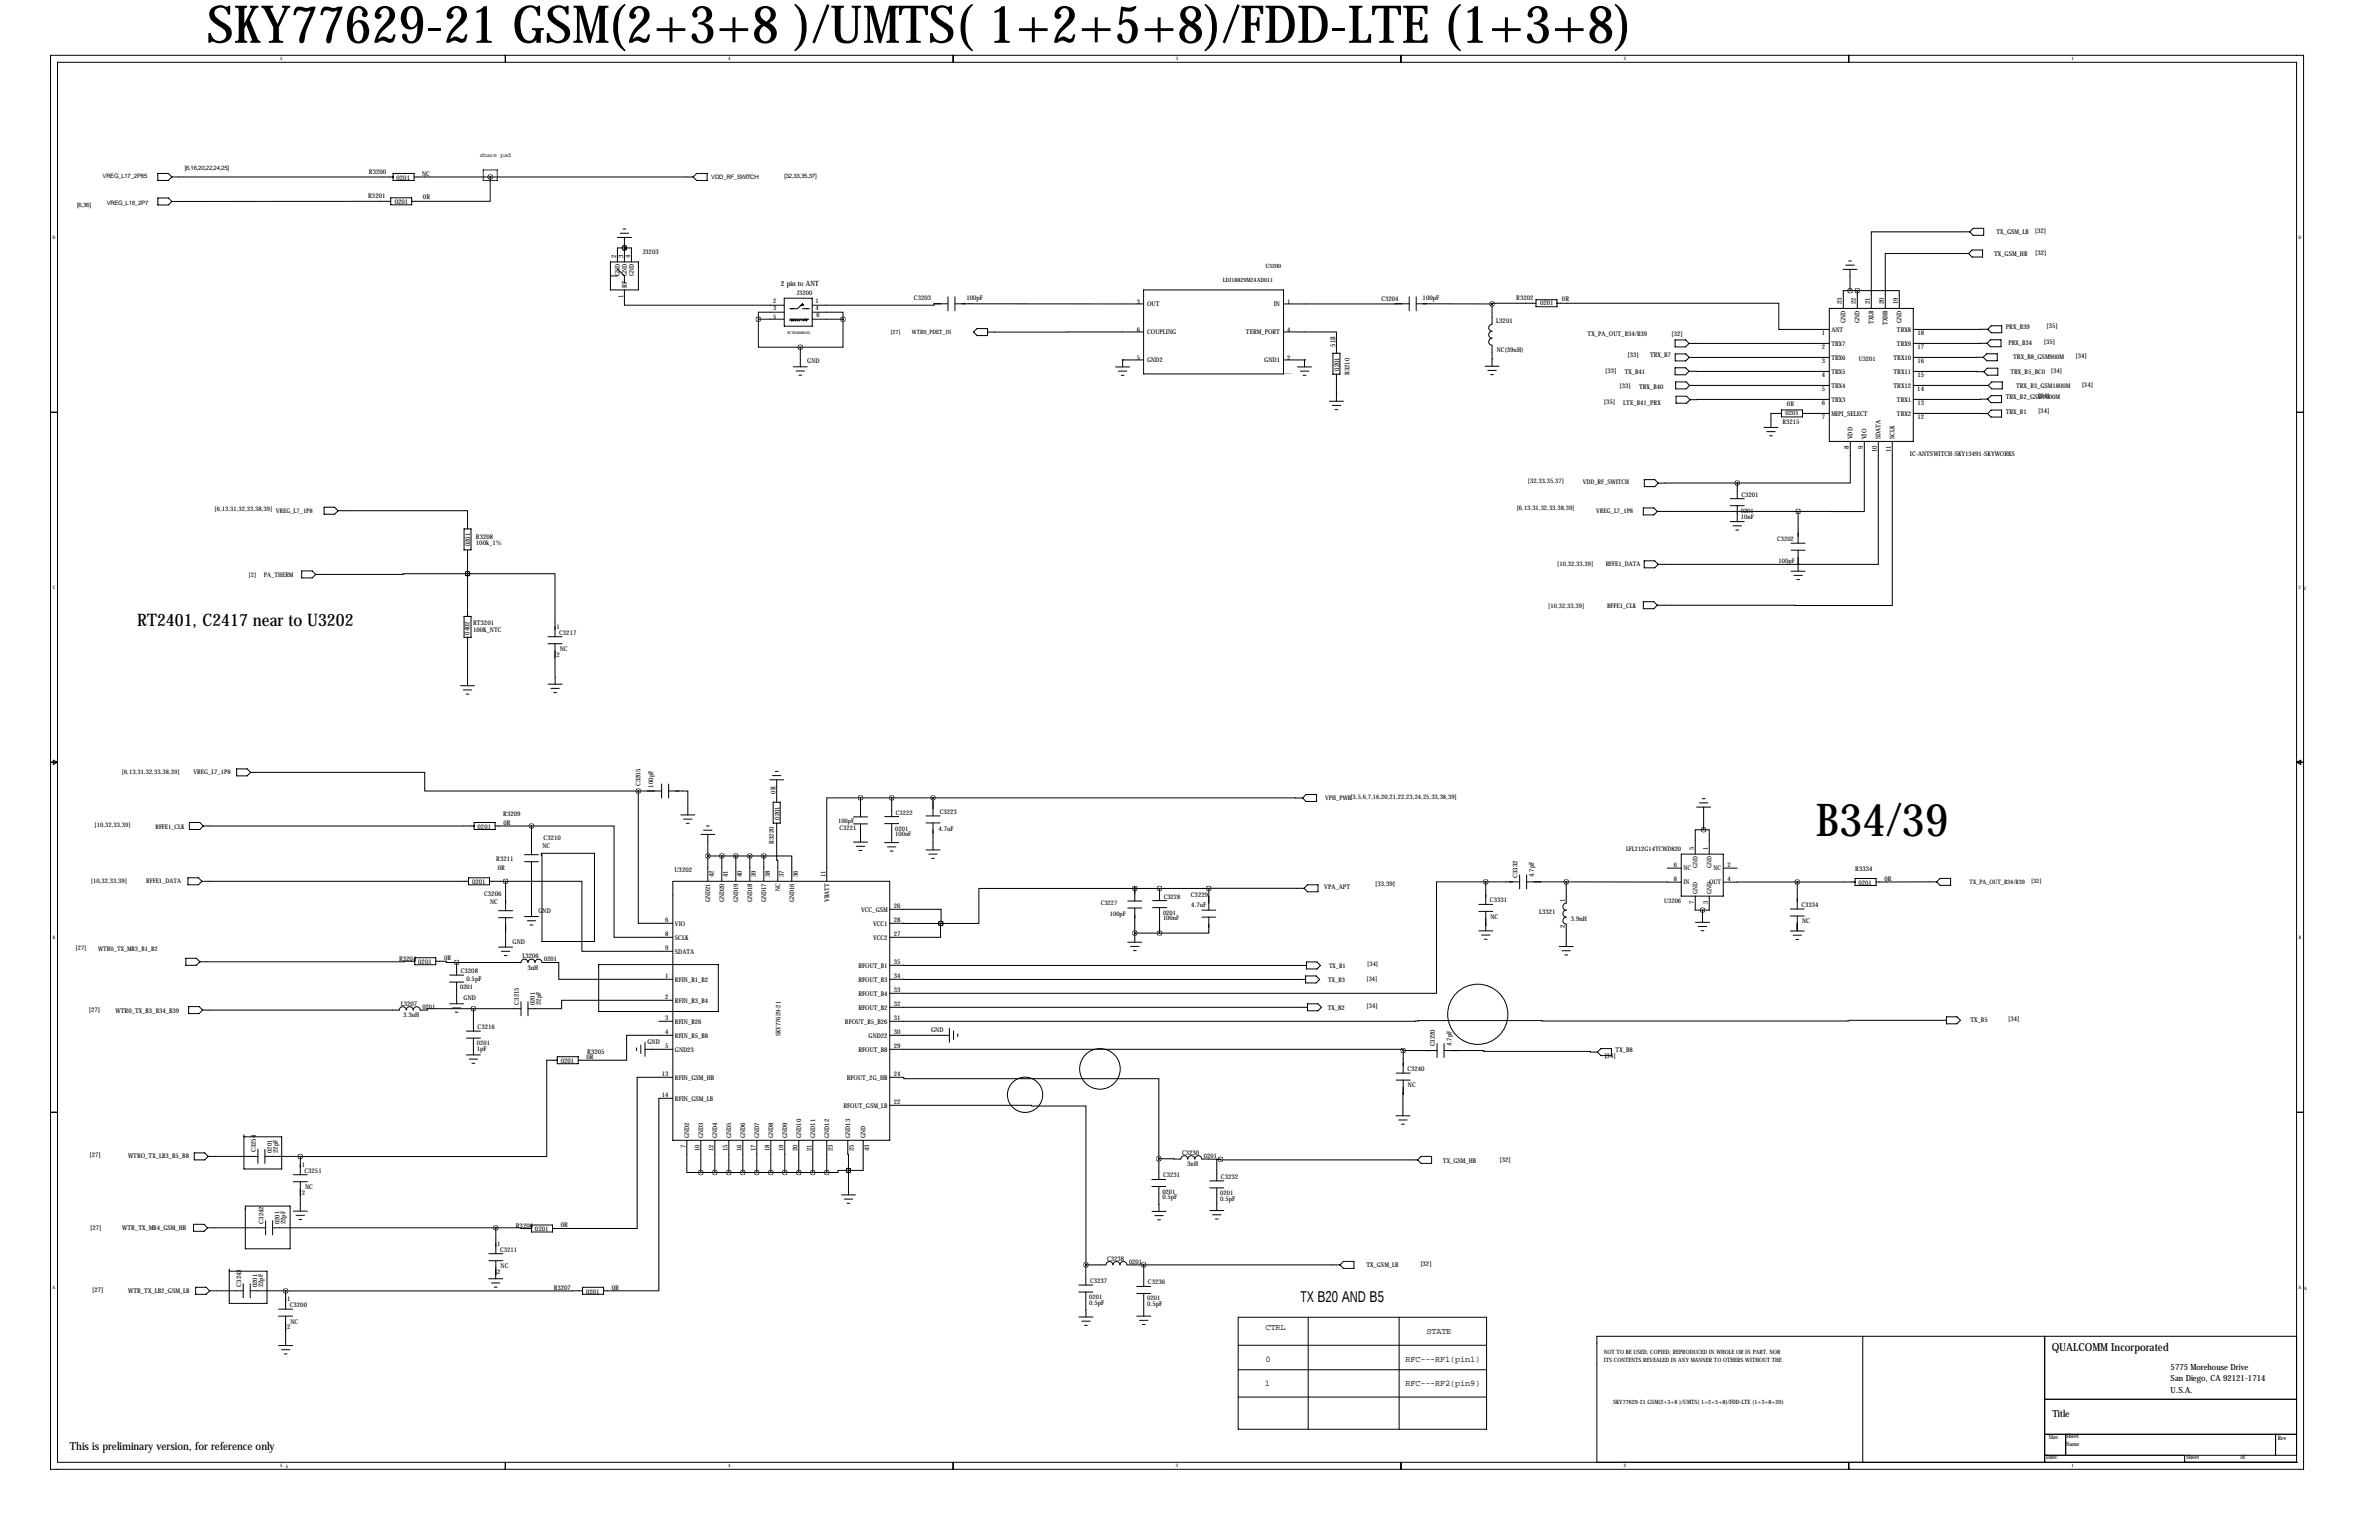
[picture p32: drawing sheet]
<svg xmlns="http://www.w3.org/2000/svg" width="864mm" height="559mm" viewBox="0 0 864 559" stroke-linecap="round" stroke-linejoin="round" font-family="sans-serif">
<defs><g id="words">
<text font-size="19" x="75.1" y="15.5">SKY77629-21 GSM(2+3+8 )/UMTS( 1+2+5+8)/FDD-LTE (1+3+8)</text>
<text font-size="16.5" x="659.2" y="303.4">B34/39</text>
<text font-size="6.3" x="49.8" y="227.2">RT2401, C2417 near to U3202</text>
<text font-size="5.7" x="472.1" y="472.6">TX B20 AND B5</text>
<g font-size="4">
<text x="744.8" y="490.3">QUALCOMM Incorporated</text>
<text x="25.4" y="526.1">This is preliminary version, for reference only</text>
</g>
<text font-size="3.6" x="745" y="514.3">Title</text>
<g font-size="3.2">
<text x="459.4" y="482.8">CTRL</text>
<text x="517.8" y="484">STATE</text>
<text x="459.4" y="494.2">0</text>
<text x="510.2" y="494.2">RFC---RF1(pin1)</text>
<text x="459.1" y="503.1">1</text>
<text x="510.2" y="503.1">RFC---RF2(pin9)</text>
</g>
<g font-size="3.1">
<text x="788" y="497.2">5775 Morehouse Drive</text>
<text x="788" y="501.3">San Diego, CA 92121-1714</text>
<text x="788" y="505.3">U.S.A.</text>
</g>
<text font-size="2.6" x="283.5" y="103.6">2 pin to ANT</text>
<g font-size="2.4">
<text x="133.9" y="63.2">R3200</text>
<text x="144" y="65.2">0201</text>
<text x="153.2" y="63.8">NC</text>
<text x="133.7" y="71.9">R3201</text>
<text x="143.3" y="74.1">0201</text>
<text x="153.5" y="72.2">0R</text>
<text x="724.8" y="85">TX_GSM_LB</text>
<text x="738.7" y="84.4">[32]</text>
<text x="223.6" y="93.5" transform="rotate(-90 223.6 93.5)">2</text>
<text x="226.2" y="93.5" transform="rotate(-90 226.2 93.5)">3</text>
<text x="228.7" y="93.5" transform="rotate(-90 228.7 93.5)">4</text>
<text x="233.3" y="92.3">J3203</text>
<text x="723.9" y="92.9">TX_GSM_HB</text>
<text x="738.8" y="92.4">[32]</text>
<text x="225" y="100.3" transform="rotate(-90 225 100.3)">GND</text>
<text x="227.5" y="100.3" transform="rotate(-90 227.5 100.3)">GND</text>
<text x="230" y="100.3" transform="rotate(-90 230 100.3)">GND</text>
<text x="226.2" y="108" transform="rotate(-90 226.2 108)">1</text>
<text x="227.5" y="104.4" transform="rotate(-90 227.5 104.4)">RF</text>
<text x="331.8" y="108.9">C3203</text>
<text x="350.8" y="108.8">100pF</text>
<text x="412.6" y="110.3">3</text>
<text x="416.4" y="111.1">OUT</text>
<text x="462.4" y="111.1">IN</text>
<text x="467.2" y="110.3">1</text>
<text x="501.4" y="109.2">C3204</text>
<text x="516.4" y="109">100pF</text>
<text x="550.4" y="108.7">R3202</text>
<text x="559" y="110.7">0201</text>
<text x="567" y="109.2">0R</text>
<text x="668.6" y="110.4" transform="rotate(-90 668.6 110.4)">23</text>
<text x="673.7" y="110.4" transform="rotate(-90 673.7 110.4)">22</text>
<text x="678.8" y="110.4" transform="rotate(-90 678.8 110.4)">21</text>
<text x="683.9" y="110.4" transform="rotate(-90 683.9 110.4)">20</text>
<text x="689" y="110.4" transform="rotate(-90 689 110.4)">19</text>
<text x="543.2" y="117.3">L3201</text>
<text x="670" y="117.2" transform="rotate(-90 670 117.2)">GND</text>
<text x="675" y="117.2" transform="rotate(-90 675 117.2)">GND</text>
<text x="680.1" y="117.6" transform="rotate(-90 680.1 117.6)">TXLB</text>
<text x="685.2" y="118" transform="rotate(-90 685.2 118)">TXHB</text>
<text x="690.3" y="117.2" transform="rotate(-90 690.3 117.2)">GND</text>
<text x="728.2" y="119.5">PRX_B39</text>
<text x="742.9" y="119.1">[35]</text>
<text x="412.6" y="120.4">6</text>
<text x="416.4" y="121.3">COUPLING</text>
<text x="452.3" y="121.3">TERM_PORT</text>
<text x="467.2" y="120.4">4</text>
<text x="484.7" y="125.8" transform="rotate(-90 484.7 125.8)">51R</text>
<text x="576.3" y="121.9">TX_PA_OUT_B34/B39</text>
<text x="606.8" y="121.8">[32]</text>
<text x="661.3" y="121.7">1</text>
<text x="664.8" y="125.4">TRX7</text>
<text x="664.8" y="120.4">ANT</text>
<text x="688.6" y="125.4">TRX9</text>
<text x="688.6" y="120.4">TRX8</text>
<text x="696.1" y="121.7">18</text>
<text x="729.1" y="125.1">PRX_B34</text>
<text x="741.9" y="124.9">[35]</text>
<text x="293.1" y="131.8">GND</text>
<text x="412.6" y="130.6">5</text>
<text x="416.4" y="131.4">GND2</text>
<text x="459" y="131.4">GND1</text>
<text x="467.2" y="130.6">2</text>
<text x="543.4" y="127.8">NC(39nH)</text>
<text x="590.8" y="129.6">[33]</text>
<text x="599" y="129.7">TRX_B7</text>
<text x="661.3" y="131.9">3</text>
<text x="661.3" y="126.8">2</text>
<text x="664.8" y="130.5">TRX6</text>
<text x="687.4" y="130.5">TRX10</text>
<text x="696.1" y="131.9">16</text>
<text x="696.1" y="126.8">17</text>
<text x="730.8" y="130.3">TRX_B8_GSM900M</text>
<text x="753.4" y="129.7">[34]</text>
<text x="486.2" y="134.5" transform="rotate(-90 486.2 134.5)">0201</text>
<text x="489.9" y="136.1" transform="rotate(-90 489.9 136.1)">R3210</text>
<text x="582.7" y="135.5">[33]</text>
<text x="589.8" y="135.5">TX_B41</text>
<text x="661.3" y="136.9">4</text>
<text x="664.8" y="135.6">TRX5</text>
<text x="687.4" y="135.6">TRX11</text>
<text x="696.1" y="136.9">15</text>
<text x="729.8" y="135.6">TRX_B5_BC0</text>
<text x="744.5" y="135.5">[34]</text>
<text x="587.9" y="140.9">[33]</text>
<text x="595" y="141">TRX_B40</text>
<text x="661.3" y="142">5</text>
<text x="664.8" y="140.7">TRX4</text>
<text x="687.4" y="140.7">TRX12</text>
<text x="696" y="142">14</text>
<text x="731.9" y="140.7">TRX_B3_GSM1800M</text>
<text x="755.7" y="140.5">[34]</text>
<text x="582.2" y="146.7">[35]</text>
<text x="589.3" y="146.8">LTE_B41_PRX</text>
<text x="648.7" y="147.5">0R</text>
<text x="661.3" y="147.1">6</text>
<text x="664.8" y="145.8">TRX3</text>
<text x="688.6" y="145.8">TRX1</text>
<text x="696.1" y="147.1">13</text>
<text x="728.1" y="144.8">TRX_B2_GSM1900M</text>
<text x="739.8" y="149.7">[34]</text>
<text x="739.8" y="144.5">[34]</text>
<text x="647" y="153.9">R3215</text>
<text x="648.1" y="150.7">0201</text>
<text x="661.3" y="152.2">7</text>
<text x="664.8" y="150.8">MIPI_SELECT</text>
<text x="688.6" y="150.8">TRX2</text>
<text x="696.1" y="152.2">12</text>
<text x="728.1" y="150.1">TRX_B1</text>
<text x="672.5" y="159.4" transform="rotate(-90 672.5 159.4)">VDD</text>
<text x="677.6" y="159.4" transform="rotate(-90 677.6 159.4)">VIO</text>
<text x="682.7" y="159.4" transform="rotate(-90 682.7 159.4)">SDATA</text>
<text x="687.7" y="159.4" transform="rotate(-90 687.7 159.4)">SCLK</text>
<text x="671.2" y="162.9" transform="rotate(-90 671.2 162.9)">8</text>
<text x="676.3" y="162.9" transform="rotate(-90 676.3 162.9)">9</text>
<text x="681.3" y="164.1" transform="rotate(-90 681.3 164.1)">10</text>
<text x="686.4" y="164.1" transform="rotate(-90 686.4 164.1)">11</text>
<text x="693.3" y="165.6">IC-ANTSWITCH-SKY13491-SKYWORKS</text>
<text x="632.2" y="180.2">C3201</text>
<text x="631.9" y="188.2">10nF</text>
<text x="172.8" y="195.5">R3208</text>
<text x="172.8" y="197.9">100k_1%</text>
<text x="170.7" y="198.2" transform="rotate(-90 170.7 198.2)">0201</text>
<text x="171.8" y="226.7">RT3201</text>
<text x="170.5" y="230.3" transform="rotate(-90 170.5 230.3)">0402</text>
<text x="171.8" y="229.4">100K_NTC</text>
<text x="202" y="228.2">1</text>
<text x="203" y="230.3">C3217</text>
<text x="202" y="238.3">2</text>
<text x="203.2" y="236.3">NC</text>
<text x="232.5" y="285.3" transform="rotate(-90 232.5 285.3)">C3205</text>
<text x="237.1" y="285.8" transform="rotate(-90 237.1 285.8)">100pF</text>
<text x="281.5" y="288.1" transform="rotate(-90 281.5 288.1)">0R</text>
<text x="182.7" y="295.9">R3209</text>
<text x="182.8" y="299.3">0R</text>
<text x="283" y="297.4" transform="rotate(-90 283 297.4)">0201</text>
<text x="341.1" y="295.5">C3223</text>
<text x="173.4" y="300.7">0201</text>
<text x="197.4" y="304.8">C3210</text>
<text x="340.7" y="301.5">4.7uF</text>
<text x="196.9" y="307.7">NC</text>
<text x="280.9" y="306.1" transform="rotate(-90 280.9 306.1)">R3220</text>
<text x="180.2" y="312.4">R3211</text>
<text x="180.7" y="315.8">0R</text>
<text x="244.9" y="316.2">U3202</text>
<text x="673.5" y="316.2">R3334</text>
<text x="171.3" y="320.8">0201</text>
<text x="259.1" y="318.3" transform="rotate(-90 259.1 318.3)">42</text>
<text x="264.2" y="318.3" transform="rotate(-90 264.2 318.3)">41</text>
<text x="269.3" y="318.3" transform="rotate(-90 269.3 318.3)">40</text>
<text x="274.4" y="318.3" transform="rotate(-90 274.4 318.3)">39</text>
<text x="279.4" y="318.3" transform="rotate(-90 279.4 318.3)">38</text>
<text x="283.2" y="323.4" transform="rotate(-90 283.2 323.4)">NC</text>
<text x="284.5" y="318.3" transform="rotate(-90 284.5 318.3)">37</text>
<text x="289.6" y="318.3" transform="rotate(-90 289.6 318.3)">36</text>
<text x="299.6" y="318.3" transform="rotate(-90 299.6 318.3)">11</text>
<text x="480.7" y="322.5">VPA_APT</text>
<text x="499.2" y="321.6">[33,39]</text>
<text x="550.9" y="318.5" transform="rotate(-90 550.9 318.5)">C3332</text>
<text x="556.9" y="318.3" transform="rotate(-90 556.9 318.3)">4.7pF</text>
<text x="674.7" y="321.1">0201</text>
<text x="684.1" y="319.6">0R</text>
<text x="175.8" y="325.1">C3206</text>
<text x="177.9" y="328.1">NC</text>
<text x="257.8" y="327.5" transform="rotate(-90 257.8 327.5)">GND21</text>
<text x="262.9" y="327.5" transform="rotate(-90 262.9 327.5)">GND20</text>
<text x="267.9" y="327.5" transform="rotate(-90 267.9 327.5)">GND19</text>
<text x="273" y="327.5" transform="rotate(-90 273 327.5)">GND18</text>
<text x="278.1" y="327.5" transform="rotate(-90 278.1 327.5)">GND17</text>
<text x="288.3" y="327.5" transform="rotate(-90 288.3 327.5)">GND16</text>
<text x="301" y="327.3" transform="rotate(-90 301 327.3)">VBATT</text>
<text x="324.5" y="329.4">26</text>
<text x="432.3" y="325.5">C3229</text>
<text x="432.4" y="329.2">4.7uF</text>
<text x="540.9" y="327.4">C3331</text>
<text x="568" y="327.5" transform="rotate(-90 568 327.5)">1</text>
<text x="653.9" y="329.1">C3334</text>
<text x="195.5" y="331.3">GND</text>
<text x="241.5" y="334.5">6</text>
<text x="245" y="335.9">VIO</text>
<text x="312.6" y="330.8">VCC_GSM</text>
<text x="316.9" y="335.9">VCC1</text>
<text x="324.5" y="334.5">28</text>
<text x="541.1" y="333.4">NC</text>
<text x="558.7" y="331.5">L3321</text>
<text x="570.2" y="334">3.9nH</text>
<text x="654.2" y="335.1">NC</text>
<text x="241.5" y="339.6">8</text>
<text x="245" y="340.9">SCLK</text>
<text x="316.9" y="340.9">VCC2</text>
<text x="324.5" y="339.6">27</text>
<text x="568" y="336.8" transform="rotate(-90 568 336.8)">2</text>
<text x="186.1" y="342.4">GND</text>
<text x="189.7" y="347.7">L3206</text>
<text x="241.5" y="344.7">9</text>
<text x="245" y="346">SDATA</text>
<text x="144.9" y="348.5">R3204</text>
<text x="151.8" y="349.8">0201</text>
<text x="161.2" y="348.4">0R</text>
<text x="167.3" y="353.1">C3208</text>
<text x="191.5" y="351.9">3nH</text>
<text x="311.6" y="351.1">RFOUT_B1</text>
<text x="324.5" y="349.8">35</text>
<text x="169.3" y="356">0.5pF</text>
<text x="241.5" y="354.8">1</text>
<text x="245" y="356.2">RFIN_B1_B2</text>
<text x="311.6" y="356.2">RFOUT_B3</text>
<text x="324.5" y="359.9">33</text>
<text x="324.5" y="354.8">34</text>
<text x="145.5" y="365">L3207</text>
<text x="168.3" y="363">GND</text>
<text x="188.4" y="364.5" transform="rotate(-90 188.4 364.5)">C3215</text>
<text x="196.4" y="364.7" transform="rotate(-90 196.4 364.7)">22pF</text>
<text x="241.5" y="362.5">2</text>
<text x="245" y="363.8">RFIN_B3_B4</text>
<text x="311.6" y="361.3">RFOUT_B4</text>
<text x="324.5" y="365">32</text>
<text x="496.1" y="365.8">[34]</text>
<text x="32.2" y="367.3">[27]</text>
<text x="42" y="367.5">WTR0_TX_B3_B34_B39</text>
<text x="146.3" y="369.2">3.3nH</text>
<text x="241.5" y="370.1">3</text>
<text x="245" y="371.4">RFIN_B26</text>
<text x="306.7" y="371.4">RFOUT_B5_B26</text>
<text x="311.6" y="366.3">RFOUT_B2</text>
<text x="324.5" y="370.1">31</text>
<text x="482" y="366.6">TX_B2</text>
<text x="715.3" y="370.9">TX_B5</text>
<text x="729" y="370.6">[34]</text>
<text x="173.4" y="373.4">C3216</text>
<text x="241.5" y="375.2">4</text>
<text x="245" y="376.5">RFIN_B5_B8</text>
<text x="315.3" y="376.5">GND22</text>
<text x="324.5" y="375.2">30</text>
<text x="338" y="374.4">GND</text>
<text x="173.1" y="381.4">1pF</text>
<text x="213.2" y="382.3">R3205</text>
<text x="235.1" y="378.9">GND</text>
<text x="241.5" y="380.2">5</text>
<text x="245" y="381.6">GND23</text>
<text x="311.6" y="381.6">RFOUT_B8</text>
<text x="324.5" y="380.2">29</text>
<text x="520.9" y="379.7" transform="rotate(-90 520.9 379.7)">C3220</text>
<text x="526.9" y="379.5" transform="rotate(-90 526.9 379.5)">4.7pF</text>
<text x="582.4" y="383.9">[34]</text>
<text x="586.5" y="381.8">TX_B8</text>
<text x="203.6" y="385.7">0201</text>
<text x="212.9" y="384.3">0R</text>
<text x="510.9" y="388.6">C3240</text>
<text x="240.3" y="390.4">13</text>
<text x="245" y="391.7">RFIN_GSM_HB</text>
<text x="307.4" y="391.7">RFOUT_2G_HB</text>
<text x="324.5" y="390.4">24</text>
<text x="511.1" y="394.6">NC</text>
<text x="240.3" y="398">14</text>
<text x="245" y="399.4">RFIN_GSM_LB</text>
<text x="306.2" y="401.9">RFOUT_GSM_LB</text>
<text x="324.5" y="400.6">22</text>
<text x="250.2" y="413" transform="rotate(-90 250.2 413)">GND2</text>
<text x="255.2" y="413" transform="rotate(-90 255.2 413)">GND3</text>
<text x="260.3" y="413" transform="rotate(-90 260.3 413)">GND4</text>
<text x="265.4" y="413" transform="rotate(-90 265.4 413)">GND5</text>
<text x="270.5" y="413" transform="rotate(-90 270.5 413)">GND6</text>
<text x="275.6" y="413" transform="rotate(-90 275.6 413)">GND7</text>
<text x="280.6" y="413" transform="rotate(-90 280.6 413)">GND8</text>
<text x="285.7" y="413" transform="rotate(-90 285.7 413)">GND9</text>
<text x="290.8" y="413" transform="rotate(-90 290.8 413)">GND10</text>
<text x="295.9" y="413" transform="rotate(-90 295.9 413)">GND11</text>
<text x="301" y="413" transform="rotate(-90 301 413)">GND12</text>
<text x="308.6" y="413" transform="rotate(-90 308.6 413)">GND13</text>
<text x="314.2" y="413" transform="rotate(-90 314.2 413)">GND</text>
<text x="32.5" y="419.9">[27]</text>
<text x="92.9" y="418.1" transform="rotate(-90 92.9 418.1)">C3254</text>
<text x="100.9" y="418.3" transform="rotate(-90 100.9 418.3)">22pF</text>
<text x="248.8" y="416.5" transform="rotate(-90 248.8 416.5)">7</text>
<text x="253.9" y="417.7" transform="rotate(-90 253.9 417.7)">10</text>
<text x="259" y="417.7" transform="rotate(-90 259 417.7)">12</text>
<text x="264.1" y="417.7" transform="rotate(-90 264.1 417.7)">15</text>
<text x="269.1" y="417.7" transform="rotate(-90 269.1 417.7)">16</text>
<text x="274.2" y="417.7" transform="rotate(-90 274.2 417.7)">17</text>
<text x="279.3" y="417.7" transform="rotate(-90 279.3 417.7)">18</text>
<text x="284.4" y="417.7" transform="rotate(-90 284.4 417.7)">19</text>
<text x="289.5" y="417.7" transform="rotate(-90 289.5 417.7)">20</text>
<text x="294.5" y="417.7" transform="rotate(-90 294.5 417.7)">21</text>
<text x="302.3" y="417.7" transform="rotate(-90 302.3 417.7)">23</text>
<text x="309.9" y="417.7" transform="rotate(-90 309.9 417.7)">25</text>
<text x="315.5" y="417.7" transform="rotate(-90 315.5 417.7)">43</text>
<text x="429.1" y="419">C3230</text>
<text x="46.5" y="420.3">WTRO_TX_LB3_B5_B8</text>
<text x="109.5" y="423.5">1</text>
<text x="110.5" y="425.5">C3251</text>
<text x="431" y="423.3">3nH</text>
<text x="523.8" y="421.9">TX_GSM_HB</text>
<text x="544.4" y="421.5">[32]</text>
<text x="110.7" y="431.5">NC</text>
<text x="422.2" y="427.2">C3231</text>
<text x="443.2" y="427.7">C3232</text>
<text x="109.5" y="433.5">2</text>
<text x="421.9" y="435.2">0.5pF</text>
<text x="443" y="435.7">0.5pF</text>
<text x="95.7" y="444" transform="rotate(-90 95.7 444)">C3242</text>
<text x="32.8" y="446.2">[27]</text>
<text x="44.4" y="446.4">WTR_TX_MB4_GSM_HB</text>
<text x="103.7" y="444.2" transform="rotate(-90 103.7 444.2)">22pF</text>
<text x="187.3" y="445.5">R3206</text>
<text x="194.2" y="446.8">0201</text>
<text x="203.6" y="445.3">0R</text>
<text x="180.5" y="452.1">1</text>
<text x="181.5" y="454.2">C3211</text>
<text x="181.7" y="460.1">NC</text>
<text x="401.9" y="457.5">C3238</text>
<text x="496" y="459.8">TX_GSM_LB</text>
<text x="515.6" y="459.4">[32]</text>
<text x="87.5" y="466.9" transform="rotate(-90 87.5 466.9)">C3243</text>
<text x="95.5" y="467.1" transform="rotate(-90 95.5 467.1)">22pF</text>
<text x="180.5" y="462.2">2</text>
<text x="201" y="468">R3207</text>
<text x="222.1" y="467.9">0R</text>
<text x="395.7" y="465.5">C3237</text>
<text x="416.7" y="466">C3236</text>
<text x="33.5" y="468.7">[27]</text>
<text x="46.6" y="469.1">WTR_TX_LB2_GSM_LB</text>
<text x="104.2" y="472.2">1</text>
<text x="212.8" y="469.4">0201</text>
<text x="395.4" y="473.5">0.5pF</text>
<text x="105.2" y="474.3">C3200</text>
<text x="416.5" y="474.1">0.5pF</text>
<text x="104.2" y="482.3">2</text>
<text x="105.4" y="480.2">NC</text>
</g>
<g font-size="2.3">
<text x="289.2" y="106.9">J3200</text>
<text x="280.7" y="112.6">3</text>
<text x="280.7" y="110.1">2</text>
<text x="296.1" y="112.6">4</text>
<text x="296.1" y="110.1">1</text>
<text x="280.7" y="115.7">5</text>
<text x="296.4" y="114.9">6</text>
<text x="674.7" y="130.9">U3201</text>
<text x="554.6" y="175.2">[32,33,35,37]</text>
<text x="574.5" y="175.6">VDD_RF_SWITCH</text>
<text x="77.9" y="185.4">[6,13,31,32,33,38,39]</text>
<text x="550.6" y="185.2">[6,13,31,32,33,38,39]</text>
<text x="100.1" y="186.1">VREG_L7_1P8</text>
<text x="579.4" y="186.1">VREG_L7_1P8</text>
<text x="631.9" y="186">0201</text>
<text x="645.1" y="196.3">C3202</text>
<text x="90.2" y="209.3">[2]</text>
<text x="95.8" y="209.4">PA_THERM</text>
<text x="565.3" y="205.3">[10,32,33,39]</text>
<text x="582.9" y="205.4">RFFE1_DATA</text>
<text x="645.7" y="204.3">100pF</text>
<text x="562.1" y="220.7">[10,32,33,39]</text>
<text x="583.4" y="220.7">RFFE1_CLK</text>
<text x="44.2" y="280.9">[6,13,31,32,33,38,39]</text>
<text x="70.3" y="281">VREG_L7_1P8</text>
<text x="481.1" y="290.1">VPH_PWR[3,5,6,7,16,20,21,22,23,24,25,33,38,39]</text>
<text x="34.3" y="299.9">[10,32,33,39]</text>
<text x="304.2" y="298.7">100pF</text>
<text x="325.2" y="295.6">C3222</text>
<text x="56.4" y="300.7">RFFE1_CLK</text>
<text x="304.8" y="301.3">C3221</text>
<text x="325" y="301.4">0201</text>
<text x="325" y="303.5">100nF</text>
<text x="590.3" y="308.9">LFL212G14TCWD820</text>
<text x="614.9" y="308.4" transform="rotate(-90 614.9 308.4)">5</text>
<text x="620" y="308.4" transform="rotate(-90 620 308.4)">1</text>
<text x="607.6" y="314.5">6</text>
<text x="611.1" y="315.8">NC</text>
<text x="616.2" y="315" transform="rotate(-90 616.2 315)">GND</text>
<text x="621.3" y="315" transform="rotate(-90 621.3 315)">GND</text>
<text x="622" y="315.8">NC</text>
<text x="627.1" y="314.5">2</text>
<text x="33" y="320.3">[10,32,33,39]</text>
<text x="53.1" y="320.5">RFFE1_DATA</text>
<text x="607.6" y="319.6">8</text>
<text x="611.1" y="320.9">IN</text>
<text x="620.4" y="320.9">OUT</text>
<text x="627.1" y="319.6">4</text>
<text x="399.6" y="328.3">C3227</text>
<text x="422.5" y="326">C3228</text>
<text x="604.1" y="327.8">U3206</text>
<text x="614.9" y="327.9" transform="rotate(-90 614.9 327.9)">7</text>
<text x="616.2" y="324.4" transform="rotate(-90 616.2 324.4)">GND</text>
<text x="620" y="327.9" transform="rotate(-90 620 327.9)">3</text>
<text x="621.3" y="324.4" transform="rotate(-90 621.3 324.4)">GND</text>
<text x="402.9" y="332.2">100pF</text>
<text x="422.2" y="331.9">0201</text>
<text x="422.2" y="334">100nF</text>
<text x="27.4" y="344.8">[27]</text>
<text x="35.7" y="345">WTR0_TX_MB3_B1_B2</text>
<text x="197.5" y="348.8">0201</text>
<text x="482.4" y="351.2">TX_B1</text>
<text x="496.3" y="350.6">[34]</text>
<text x="167" y="358.9">0201</text>
<text x="482.2" y="356.5">TX_B3</text>
<text x="496.1" y="356.1">[34]</text>
<text x="194.2" y="364.7" transform="rotate(-90 194.2 364.7)">0201</text>
<text x="153.3" y="366.1">0201</text>
<text x="283.4" y="376.1" transform="rotate(-90 283.4 376.1)">SKY77629-21</text>
<text x="173.1" y="379.2">0201</text>
<text x="98.7" y="418.3" transform="rotate(-90 98.7 418.3)">0201</text>
<text x="437" y="420.2">0201</text>
<text x="421.9" y="433.1">0201</text>
<text x="443" y="433.6">0201</text>
<text x="101.5" y="444.2" transform="rotate(-90 101.5 444.2)">0201</text>
<text x="409.9" y="458.6">0201</text>
<text x="93.4" y="467.1" transform="rotate(-90 93.4 467.1)">0201</text>
<text x="395.4" y="471.4">0201</text>
<text x="416.5" y="471.9">0201</text>
</g>
<g font-size="2.2">
<text x="174.1" y="57.1">share pad</text>
<text x="37.2" y="64.5">VREG_L17_2P85</text>
<text x="67.1" y="61.8">[6,16,20,22,24,25]</text>
<text x="258.2" y="65">VDD_RF_SWITCH</text>
<text x="284.7" y="64.7">[32,33,35,37]</text>
<text x="28" y="75">[6,36]</text>
<text x="38.8" y="74.4">VREG_L18_2P7</text>
<text x="715" y="320.7">TX_PA_OUT_B34/B39</text>
<text x="737.3" y="320.5">[32]</text>
</g>
<g font-size="2.1">
<text x="459.3" y="97.3">U3200</text>
<text x="443.8" y="102.4">LDJ18829M24AD011</text>
<text x="323.2" y="121.1">[27]</text>
<text x="331.1" y="121.2">WTR0_PDET_IN</text>
<text x="582.2" y="491.5">NOT TO BE USED, COPIED, REPRODUCED IN WHOLE OR IN PART, NOR</text>
<text x="582.2" y="494.3">ITS CONTENTS REVEALED IN ANY MANNER TO OTHERS WITHOUT THE</text>
<text x="585.6" y="509.3">SKY77629-21 GSM(2+3+8 )/UMTS( 1+2+5+8)/FDD-LTE (1+3+8+20)</text>
<text x="749.9" y="521.9">Sheet</text>
<text x="743.8" y="522.2">Size</text>
<text x="749.9" y="524.7">Name</text>
<text x="826.8" y="522.4">Rev</text>
<text x="742.7" y="529.6">Date:</text>
<text x="793.5" y="529.6">Sheet</text>
<text x="813.4" y="529.6">of</text>
</g>
<g font-size="1.7">
<text x="101.7" y="21.9">5</text>
<text x="264.3" y="21.9">4</text>
<text x="426.9" y="21.9">3</text>
<text x="589.4" y="21.9">2</text>
<text x="752" y="21.9">1</text>
<text x="19.1" y="86.7">D</text>
<text x="834.4" y="86.7">D</text>
<text x="19.1" y="213.7">C</text>
<text x="834.5" y="213.7">C</text>
<text x="836.5" y="213.9">C</text>
<text x="19.2" y="340.7">B</text>
<text x="834.5" y="340.7">B</text>
<text x="19.1" y="467.7">A</text>
<text x="834.4" y="467.7">A</text>
<text x="836.4" y="467.9">A</text>
<text x="101.7" y="532.5">5</text>
<text x="103.7" y="532.7">5</text>
<text x="264.3" y="532.5">4</text>
<text x="426.9" y="532.5">3</text>
<text x="589.4" y="532.5">2</text>
<text x="752" y="532.5">1</text>
</g>
<text font-size="1.3" x="285.8" y="121.2">ECT818000163</text>
<g font-size=".4">
<text x="351.7" y="110.2">N21453222</text>
<text x="485.1" y="124.4" transform="rotate(-90 485.1 124.4)">N21452883</text>
<text x="407.5" y="130.6">GND</text>
<text x="473.6" y="130.6">GND</text>
<text x="541.6" y="130.4">GND</text>
<text x="465.9" y="135.7">LDJ18829M24AD011</text>
<text x="485.1" y="143.1">GND</text>
</g>
</g></defs>
<g fill="none" stroke="#000" stroke-width=".36">
<path d="M18.3 20.1h817.9v513h-817.9zM20.9 22.6h812.8v508h-812.8zM183.4 20.1v2.5M346 20.1v2.5M508.6 20.1v2.5M671.1 20.1v2.5M57.3 62.9h3.8l1.3 1.3-1.3 1.3h-3.8zM57.3 71.8h3.8l1.3 1.3-1.3 1.3h-3.8zM62.4 64.2h80.3M141.8 71.8h7.7v2.5h-7.7zM141.8 73l-79.4 .1M142.7 62.9h7.6v2.6h-7.6z"/>
<path d="M150.3 64.2h101.3M178 64.2v8.9l-28.5-.1M251.6 64.2l1.3-1.3h3.8v2.6h-3.8zM221.6 95h10.1v10.2h-10.1zM224.1 95v-5h5.1v5M224.1 86.2h5.1M224.1 97.6l2.6 2.5v2.6M225.1 84.6h3.1M226.2 83.1h1M226.7 90h.1M226.7 86.2v8.8M669 97.7h5.1"/>
<path d="M670.1 96.2h3M671.1 94.7h1M671.6 97.7v7.8M714.6 92h-30.2v19.9M714.6 92l1.3-1.3h3.8v2.6h-3.8zM715 84.1h-35.7v27.8M715 84.1l1.3-1.2h3.8v2.5h-3.8zM221.6 100.1h2.5M226.7 105.2v5.5h58M275.3 115.8v10.2h15.2M284.7 113.3h-9.4v2.5M284.7 115.8h-9.4"/>
<path d="M284.7 108.2h10.1v10.2h-10.1zM286.7 115.8h6.9M287.2 115.8l-.5 .5M288 115.8l-.8 .5M288.5 115.8l-.8 .5M289.3 115.8l-.8 .5M290 115.8l-.7 .5M290.8 115.8l-.8 .5M291.3 110.7h.1M291.3 112h2.5M291.5 115.8l-.5 .5M291.5 110.7h-.7v.3"/>
<path d="M291.8 110.7l-.5-.5-1.8 1.8h-2.8M292.3 115.8l-.8 .5M292.8 115.8l-.5 .5M293.3 115.8l-.7 .5M294.8 113.3h11.2v2.5M294.8 115.8h11.2M306 115.8v10.2h-15.5M344.1 110.2h-5.1v.5h-44.2M344.1 107.7v5.1M346.7 110.2l68.4 .1M346.7 107.7v5.1M415.1 105.2h50.8v30.5h-50.8z"/>
<path d="M511.6 110.2l-45.7 .1M511.6 107.7v5.1M514.1 110.2l27.5 .1M514.1 107.7v5.1M541.6 110.3v7.4a1.27 1.27 0 0 0-1.2 1.2 1.27 1.27 0 0 0 1.2 1.3 1.27 1.27 0 0 0-1.2 1.3 1.27 1.27 0 0 0 1.2 1.2 1.27 1.27 0 0 0-1.2 1.3 1.27 1.27 0 0 0 1.2 1.3v7.6M557.6 108.8h7.6v2.5h-7.6zM557.6 110h-16v.3M565.2 110h80.5v9.5h18.4M664.1 111.9h30.4v48.3h-30.4zM671.6 105.5h-2.5v6.4M671.6 105.5h2.6M674.2 105.5h15.3v6.4"/>
<path d="M674.2 105.5v6.4M721.6 119.5h-27.1M721.6 119.5l1.2-1.3h3.8v2.6h-3.8zM288 133.1h5.1M289 134.6h3M290 136.1h1M290.5 126v7.1M353.4 120.5l1.3-1.3h3.8v2.6h-3.8zM405 133.1h5.1M406 134.7h3M407 136.2h1M407.5 130.6h.1"/>
<path d="M407.5 130.6h7.6M407.5 130.6v2.5M415.1 120.4l-56.6 .1M465.9 120.4h19.2v7.8M465.9 130.6h7.7M471 133.1h5.1M472 134.7h3.1M473.1 136.2h1M473.6 130.6h.1M473.6 130.6v2.5M483.9 128.2h2.5v7.6h-2.5zM485.1 135.8v9.8"/>
<path d="M539.1 132.9h5.1M540.1 134.4h3.1M541.1 135.9h1M608.1 133.5h3.8l1.3 1.2-1.3 1.3h-3.8zM608.1 123.3h3.8l1.3 1.3-1.3 1.3h-3.8zM608.1 128.4h3.8l1.3 1.3-1.3 1.3h-3.8zM608.3 138.6h3.8l1.3 1.3-1.3 1.2h-3.8zM613.2 134.7l50.9 .1M613.2 124.6h50.9M613.2 129.7h50.9M613.4 139.9h50.7M694.5 134.8l25.6 .1"/>
<path d="M694.5 139.9h27.3M719.9 129.6l-25.4 .1M719.9 129.6l1.3-1.2h3.8v2.5h-3.8zM720.1 134.9l1.3-1.3h3.8v2.5h-3.8zM721.3 124.6h-26.8M721.3 124.6l1.3-1.3h3.8v2.5h-3.8zM721.8 139.9l1.2-1.3h3.8v2.5h-3.8zM18.3 149.6h2.6M482.6 145.6h5.1M483.6 147.1h3.1M484.6 148.6h1M608.4 143.8h3.8l1.3 1.2-1.3 1.3h-3.8z"/>
<path d="M640.3 155.1h5.1M641.3 156.6h3.1M642.4 158.1h1M646.7 148.7h7.6v2.6h-7.6zM646.7 150h-3.8v5.1M654.3 150h9.8M664.1 144.9l-50.6 .1M694.5 150l27 .1M721.5 144.8l-27 .1M721.5 150.1l1.3-1.3h3.8v2.5h-3.8zM721.5 144.8l1.3-1.2h3.8v2.5h-3.8zM833.7 149.6h2.5"/>
<path d="M596.9 174h3.8l1.3 1.3-1.3 1.3h-3.8zM630.6 175.3h-28.6M630.6 175.3v5.7M671.7 160.2v15.1h-41.1M676.8 160.2v25.4h-24.1M681.8 160.2v44.6h-79.9M686.9 160.2v59.5l-85.3-.1M117.7 184h3.8l1.2 1.3-1.2 1.3h-3.8zM122.7 185.3h47v6.6M168.5 191.9h2.5v7.6h-2.5zM169.7 199.5v24.2M596.5 184.3h3.9l1.2 1.3-1.2 1.2h-3.9z"/>
<path d="M601.6 185.6h51.1M628.1 181h5.1M628.1 183.5h5.1M628.1 189.3h5.1M629.1 190.8h3.1M630.1 192.3h1M630.6 183.5v5.8M650.2 197.1h5.1M650.2 199.6h5.1M652.7 185.6v11.5M652.7 199.6v7.7M109.5 207.2h3.8l1.3 1.2-1.3 1.3h-3.8z"/>
<path d="M169.7 208.2l-55.1 .2M169.7 208.2h31.8v22.8M169.7 208.2h.1M596.5 218.3h3.9l1.2 1.3-1.2 1.3h-3.9zM596.9 203.5h3.8l1.2 1.3-1.2 1.2h-3.8zM650.2 207.3h5.1M651.2 208.8h3.1M652.2 210.3h1M652.7 204.7h.1M168.5 223.7h2.5v7.6h-2.5zM169.7 231v17.8M198.9 231h5.1"/>
<path d="M198.9 233.6h5.1M201.5 233.6v14.7M167.2 248.8h5.1M168.2 250.3h3M169.2 251.9h1M199 248.3h5.1M200 249.8h3M201 251.3h1M18.3 276.6h2.6M19.4 275.8l1.5 .8-1.5 .8zM85.9 279h3.8l1.3 1.3-1.3 1.2h-3.8zM281.4 279.9h1"/>
<path d="M833.7 276.6h2.5M833.7 276.6l1.5-.8v1.6zM68.7 298.4h3.8l1.3 1.3-1.3 1.3h-3.8zM73.8 299.7h98.3M91 280.3h63.2v6.7h77.5M172.1 298.4h7.6v2.6h-7.6zM179.7 299.7h13.2M192.9 299.7h30v40.4h21.3M192.9 299.7v10.4M231.7 287v48h12.5M240.2 287h-8.5M240.2 284.5v5.1"/>
<path d="M242.7 287h7v8.7M242.7 284.5v5.1M247.1 295.7h5.1M248.2 297.2h3M249.2 298.8h1M256.4 299.7h1.1M279.4 283h5.1M280.4 281.4h3.1M280.7 291.1h2.5v7.6h-2.5zM281.9 298.7v13.5h.4v7.6M281.9 283v8.1M309.8 299h5.1"/>
<path d="M309.8 296.4h5.1M312.4 299v6.6M312.4 289.5h-12.3v30.3M312.4 289.5v6.9M312.4 289.5h26.3M321.2 296.3h5M321.2 298.9h5M323.7 298.9v6.9M323.7 289.5v6.8M336.1 298.6h5.1M336.1 296.1h5.1M338.7 298.6v9.8"/>
<path d="M338.7 289.5l134.1 .1M338.7 289.5v6.6M472.8 289.6l1.3-1.3h3.8v2.5h-3.8zM615.9 292.9h5.1M616.9 291.3h3.1M617.9 289.8h1M618.4 292.9v8.2M68.2 318.5h3.8l1.3 1.3-1.3 1.3h-3.8zM73.3 319.8h96.8M170.1 318.5h7.6v2.6h-7.6zM177.7 319.8h5.8M183.5 319.8h27.7v25.4h33"/>
<path d="M183.5 319.8v10.7M190.4 310.1h5.1M190.4 312.7h5.1M192.9 312.7v19.9M196.7 310.1v31.5h19.1v-32h-19.3v.8M244.2 319.8h78.8v94h-78.8zM254.4 302.8h5.1M255.4 301.2h3.1M256.9 302.8v17M256.9 310.6h20.4M262 310.6v9.2M267.1 310.6v9.2"/>
<path d="M272.2 310.6v9.2M277.3 310.6h10.1v9.2M277.3 310.6v9.2M309.8 305.6h5.1M310.8 307.1h3.1M311.9 308.6h1M321.2 305.8h5M322.2 307.3h3M323.2 308.8h1M336.1 308.4h5.1M337.2 309.9h3M338.2 311.5h1"/>
<path d="M539.3 320v8.2M539.3 320h-17.8v40.4h-198.5M551.6 320h-12.3M551.6 317.4v5.1M554.2 320h14.4M554.2 317.4v5.1M568.6 320v7.7a1.27 1.27 0 0 0-1.3 1.3 1.27 1.27 0 0 0 1.2 1.2 1.27 1.27 0 0 0-1.2 1.3 1.27 1.27 0 0 0 1.2 1.3 1.27 1.27 0 0 0-1.2 1.3 1.27 1.27 0 0 0 1.2 1.2l.1 8.2M568.6 320l41.7 .1M605.2 315h5.1M610.3 309.9h15.3v15.3h-15.3zM618.4 301.1h-3v8.8M618.4 301.1h2.1v8.8"/>
<path d="M625.6 315h5M673.4 318.8h7.6v2.5h-7.6zM703 320h-22M703 320l1.3-1.3h3.8v2.6h-3.8zM181 330.5h5.1M181 333h5.1M183.5 333v10.7M190.4 332.6h5.1M191.4 334.1h3.1M192.4 335.6h1M323 335l18.4 .1M323 329.9h18.6v5.2"/>
<path d="M341.4 335.1v5h-18.4M341.4 335.1h.2M409.4 329.5h5.1M409.4 326.9h5.1M411.9 338.6h9M411.9 321.9v5M411.9 329.5v12.4M418.4 326.8h5.1M418.4 329.3h5.1M420.9 329.3v9.3M420.9 322.4v4.4M436.3 332.8h5"/>
<path d="M436.3 330.3h5M438.8 332.8v5.8h-17.9M438.8 322.4h-83.5v12.7h-13.7M438.8 322.4v7.9M473.4 322.3l-34.6 .1M473.4 322.3l1.2-1.2h3.8v2.5h-3.8zM536.8 328.2h5.1M536.8 330.7h5.1M536.8 337.8h5.1M537.8 339.3h3.1M539.3 330.7v7.1M615.4 325.2v5.1h5.1v-5.1"/>
<path d="M615.5 334.7h5.1M616.5 336.2h3.1M617.5 337.7h1M618 330.3v4.4M649.9 329.8h5.1M649.9 332.4h5.1M649.9 337.8h5.1M650.9 339.3h3M652.4 332.4v5.4M652.4 320l-26.8 .1M652.4 320v9.8M673.4 320h-21"/>
<path d="M67.5 347.7h3.8l1.2 1.3-1.2 1.3h-3.8zM150.6 348.8h-3.8v.2h-74.3M150.6 347.5h7.6v2.6h-7.6zM158.2 348.8h3.8v.5h3.8M163.2 353.8h5.1M163.2 356.4h5.1M165.8 356.4v7.8M165.8 349.3l23.3-.1a1.27 1.27 0 0 1 1.3-1.2 1.27 1.27 0 0 1 1.3 1.2 1.27 1.27 0 0 1 1.2-1.2 1.27 1.27 0 0 1 1.3 1.2 1.27 1.27 0 0 1 1.3-1.2 1.27 1.27 0 0 1 1.2 1.2l6.1 .1v6h41.4M165.8 349.3v4.5M181 343.7h5.1M182 345.2h3.1M183 346.7h1"/>
<path d="M217.3 350h43.5v17h-43.5zM323 350.3h151.3M323 355.3l151 .1M409.4 341.9h5.1M410.4 343.4h3.1M411.4 344.9h1M474 354.1h3.8l1.2 1.3-1.2 1.3h-3.8zM474.3 349h3.8l1.2 1.3-1.2 1.3h-3.8zM538.8 340.8h1.1M566 343.5h5.1M567 345h3.1M568 346.5h1.1"/>
<path d="M651.9 340.9h1M68.5 365.3h3.8l1.3 1.2-1.3 1.3h-3.8zM163.2 364.2h5.1M164.2 365.8h3.1M165.3 367.3h1M169.3 374.1h5.1M169.3 376.7h5.1M171.9 376.7v6.1M171.9 366h-16.8v.5h-2.5a1.27 1.27 0 0 0-1.3-1.2 1.27 1.27 0 0 0-1.3 1.2 1.27 1.27 0 0 0-1.3-1.2 1.27 1.27 0 0 0-1.2 1.2 1.27 1.27 0 0 0-1.3-1.2 1.27 1.27 0 0 0-1.3 1.2h-71.3M171.9 366v8.1M189.1 363.5v5.1M189.1 366h-17.2"/>
<path d="M191.7 363.5v5.1M232.6 379.2v3.1M234.1 378.2v5.1M239.2 370.6h5M244.2 363h-40.3v3h-12.2M244.2 375.7h-16.7v9h-17.6M323 375.7h21.6M323 365.5h151.6M344.6 373.1v5.1M346.2 374.1v3.1M347.7 375.2v1M474.6 364.2h3.8l1.3 1.3-1.3 1.3h-3.8z"/>
<path d="M521.7 378.7v5M524.2 378.7v5M706.6 370.2h-35.3v.2l-.9 .1-155.5-.2-1.2 .3h-190.7M706.6 369h3.8l1.3 1.2-1.3 1.3h-3.8zM169.3 382.8h5.1M170.3 384.3h3.1M171.3 385.8h1.1M202.3 384.7h-3.8v35h-89.5M202.3 383.4h7.6v2.6h-7.6zM231.1 380.2v1.1M234.1 380.7h10.1M244.2 398.5h-5v69.9h-20.1"/>
<path d="M244.2 390.9h-12.9v54.9h-30.7M323 390.9h5.1v.5h92.6v29.1M323 380.7h186.4v.5M506.8 389.4h5.1M506.8 391.9h5.1M509.4 381.2v8.2M509.4 391.9l-.1 13M521.7 381.2h-12.3M524.2 381.2h14.4v.3h38.7v.3h2.6M579.9 381.8l1.3-1.3h3.8v2.5h-3.8zM18.3 403.6h2.6M70.5 418.3h3.8l1.3 1.3-1.3 1.3h-3.8z"/>
<path d="M75.6 419.6h18M88.5 411.7v12.5h13.8v-11.7h-13.8M93.6 417.1v5M96.2 419.6l12.8 .1M96.2 417.1v5M109 419.7v6.6M249.3 413.8v11.6h5.1M254.4 413.8v11.6M259.5 413.8v11.6M264.6 413.8v11.6M269.6 413.8v11.6M274.7 413.8v11.6"/>
<path d="M279.8 413.8v11.6M284.9 413.8v11.6M290 413.8v11.6M295 413.8v11.6M300.1 413.8v11.6M307.7 413.8l.3 10.9M313.3 413.8v10.9h-5.3M323 401.1h51.4v.2h19.8v57.7M506.7 404.9h5.1M507.7 406.4h3.1M508.8 407.9h1M833.7 403.6h2.5"/>
<path d="M89.1 437.6h16.2v15.5h-16.2zM106.5 426.3h5.1M106.5 428.8h5.1M106.5 439.5h5.1M109 428.8v10.7M254.4 425.4h45.7M305.5 433.6h5M306.5 435.1h3M307.5 436.6h1M308 424.7h-3.8v.7h-4.1M308 424.7h.1M308 424.7v8.9"/>
<path d="M418.1 428h5.1M418.1 430.5h5.1M418.2 439.6h5.1M420.7 430.5v9.1M420.7 420.5l8 .1a1.27 1.27 0 0 1 1.2-1.2 1.27 1.27 0 0 1 1.3 1.2 1.27 1.27 0 0 1 1.3-1.2 1.27 1.27 0 0 1 1.2 1.2 1.27 1.27 0 0 1 1.3-1.2 1.27 1.27 0 0 1 1.3 1.2l6.8 .1M420.7 420.5v7.5M439.2 428.5h5M439.2 431h5M439.2 439.3h5M441.7 431v8.3M443.1 420.7h-1.4v7.8M443.1 420.7v.2h71.5"/>
<path d="M514.6 420.9l1.3-1.3h3.8v2.5h-3.8zM70.3 444.2h3.8l1.2 1.3-1.2 1.3h-3.8zM75.3 445.5h21.1M96.4 443v5.1M99 443v5.1M99 445.5h81M107.5 441h3M108.5 442.5h1M177.4 454.9h5.1M177.4 457.5h5.1M180 457.5l-.1 6.5M180 445.5l12.9 .3"/>
<path d="M180 445.5v9.4M192.9 444.5h7.7v2.5h-7.7zM394.2 459v7.3M415.2 459v7.8M419.2 441.1h3.1M420.2 442.6h1M440.2 440.8h3M441.2 442.3h1M486.4 459h-77.3a1.27 1.27 0 0 0-1.3-1.2 1.27 1.27 0 0 0-1.2 1.2 1.27 1.27 0 0 0-1.3-1.2 1.27 1.27 0 0 0-1.3 1.2 1.27 1.27 0 0 0-1.2-1.2 1.27 1.27 0 0 0-1.3 1.2h-7.3M486.4 459l1.3-1.3h3.8v2.5h-3.8zM71 467.1h3.8l1.3 1.3-1.3 1.2h-3.8zM76.1 468.4h12.2"/>
<path d="M83.2 460.5v12.4h13.7v-11.6h-13.7M88.3 465.8v5.1M90.8 468.4h12.9M90.8 465.8v5.1M101.1 475h5.1M101.1 477.6h5.1M103.7 477.6v10.6M103.7 468.4v6.6M177.4 464h5.1M178.4 465.5h3.1M179.4 467.1h1M179.9 461.5l.1 1"/>
<path d="M211.5 468.4h-107.8M211.5 467.1h7.6v2.5h-7.6zM391.6 466.3h5.1M391.6 468.8h5.1M391.7 477.9h5M392.7 479.4h3M394.2 468.8v9.1M412.6 477.6h5.1M412.6 466.8h5.1M412.6 469.3h5.1M413.7 479.1h3M415.2 469.3v8.3"/>
<path d="M449.5 478h90.1v40.6h-90.1zM474.9 478v40.6M507.9 478v40.6M101.1 488.2h5.1M102.2 489.8h3M103.2 491.3h1M393.7 480.9h1M414.7 480.6h1M449.5 497h90.1M449.5 488.1h90.1M676.2 484.9v45.7M742.2 484.9v45.7"/>
<path d="M833.7 484.9h-254v45.7M449.5 506.9h90.1M742.2 507.7h91.5M183.4 530.6v2.5M346 530.6v2.5M508.6 530.6v2.5M671.1 530.6v2.5M742.2 520.4h91.5M742.2 528.1h91.5M749.9 520.4v7.7M793 530.6h.1M793 528.1v2.5"/>
<path d="M826.1 520.4v7.7M833.7 530.6h.1"/>
<circle cx="536.4" cy="368" r="10.9"/>
<circle cx="372.1" cy="397.3" r="6.4"/>
<circle cx="399.3" cy="387.9" r="7.4"/>
</g>
<path d="M175.4 65.5v-3.8M175.4 61.7h5.1M180.5 61.7v3.8M180.5 65.5h-5.1" fill="none" stroke="#000" stroke-width=".36" stroke-dasharray=".4 .4"/>
<path d="M177.9 64.2a.06 .06 0 0 0 .1 0 .06 .06 0 0 0-.1 0zM226.6 90a.06 .06 0 0 0 .1 0 .06 .06 0 0 0-.1 0zM226.6 90a.06 .06 0 0 0 .1 0 .06 .06 0 0 0-.1 0zM541.6 110.3a.06 .06 0 0 0 .1 0 .06 .06 0 0 0-.1 0zM169.7 208.2a.06 .06 0 0 0 .1 0 .06 .06 0 0 0-.1 0zM169.7 208.2a.06 .06 0 0 0 .1 0 .06 .06 0 0 0-.1 0zM254.3 425.5a.1 .1 0 0 0 .2 0 .1 .1 0 0 0-.2 0zM259.4 425.5a.1 .1 0 0 0 .2 0 .1 .1 0 0 0-.2 0zM264.5 425.5a.06 .06 0 0 0 .1 0 .06 .06 0 0 0-.1 0zM269.6 425.5a.06 .06 0 0 0 .1 0 .06 .06 0 0 0-.1 0zM274.7 425.5a.06 .06 0 0 0 .1 0 .06 .06 0 0 0-.1 0zM279.7 425.5a.1 .1 0 0 0 .2 0 .1 .1 0 0 0-.2 0zM284.8 425.5a.1 .1 0 0 0 .2 0 .1 .1 0 0 0-.2 0zM289.9 425.5a.06 .06 0 0 0 .1 0 .06 .06 0 0 0-.1 0zM295 425.5a.06 .06 0 0 0 .1 0 .06 .06 0 0 0-.1 0zM300.1 425.5a.06 .06 0 0 0 .1 0 .06 .06 0 0 0-.1 0zM307.9 424.7a.1 .1 0 0 0 .2 0 .1 .1 0 0 0-.2 0zM277.2 310.6a.06 .06 0 0 0 .1 0 .06 .06 0 0 0-.1 0zM272.1 310.6a.1 .1 0 0 0 .2 0 .1 .1 0 0 0-.2 0zM267 310.6a.1 .1 0 0 0 .2 0 .1 .1 0 0 0-.2 0zM262 310.6a.06 .06 0 0 0 .1 0 .06 .06 0 0 0-.1 0zM256.9 310.6a.06 .06 0 0 0 .1 0 .06 .06 0 0 0-.1 0zM323.6 289.5a.1 .1 0 0 0 .2 0 .1 .1 0 0 0-.2 0zM312.3 289.5a.06 .06 0 0 0 .1 0 .06 .06 0 0 0-.1 0zM338.6 289.5a.06 .06 0 0 0 .1 0 .06 .06 0 0 0-.1 0zM341.4 335.1a.06 .06 0 0 0 .1 0 .06 .06 0 0 0-.1 0zM411.9 322.4a.06 .06 0 0 0 .1 0 .06 .06 0 0 0-.1 0zM420.9 322.4a.06 .06 0 0 0 .1 0 .06 .06 0 0 0-.1 0zM411.9 338.6a.06 .06 0 0 0 .1 0 .06 .06 0 0 0-.1 0zM420.9 338.6a.06 .06 0 0 0 .1 0 .06 .06 0 0 0-.1 0zM171.8 366a.06 .06 0 0 0 .1 0 .06 .06 0 0 0-.1 0zM179.9 445.5a.06 .06 0 0 0 .1 0 .06 .06 0 0 0-.1 0zM103.6 468.4a.06 .06 0 0 0 .1 0 .06 .06 0 0 0-.1 0zM438.7 322.4a.1 .1 0 0 0 .2 0 .1 .1 0 0 0-.2 0zM109 419.7a.06 .06 0 0 0 .1 0 .06 .06 0 0 0-.1 0zM307.9 424.7a.1 .1 0 0 0 .2 0 .1 .1 0 0 0-.2 0zM192.9 299.7a.06 .06 0 0 0 .1 0 .06 .06 0 0 0-.1 0zM183.5 319.8a.06 .06 0 0 0 .1 0 .06 .06 0 0 0-.1 0zM165.7 349.3a.06 .06 0 0 0 .1 0 .06 .06 0 0 0-.1 0zM443 420.7a.06 .06 0 0 0 .1 0 .06 .06 0 0 0-.1 0zM415.1 459a.1 .1 0 0 0 .2 0 .1 .1 0 0 0-.2 0zM231.6 287a.1 .1 0 0 0 .2 0 .1 .1 0 0 0-.2 0zM652.4 320a.06 .06 0 0 0 .1 0 .06 .06 0 0 0-.1 0zM568.5 320a.06 .06 0 0 0 .1 0 .06 .06 0 0 0-.1 0zM539.3 320a.06 .06 0 0 0 .1 0 .06 .06 0 0 0-.1 0zM618.4 301.1a.06 .06 0 0 0 .1 0 .06 .06 0 0 0-.1 0zM618 330.3a.06 .06 0 0 0 .1 0 .06 .06 0 0 0-.1 0zM671.5 105.5a.06 .06 0 0 0 .1 0 .06 .06 0 0 0-.1 0zM630.6 175.3a.06 .06 0 0 0 .1 0 .06 .06 0 0 0-.1 0zM652.7 185.6a.06 .06 0 0 0 .1 0 .06 .06 0 0 0-.1 0zM674.2 105.5a.06 .06 0 0 0 .1 0 .06 .06 0 0 0-.1 0zM341.6 335.1a.06 .06 0 0 0 .1 0 .06 .06 0 0 0-.1 0zM420.6 420.5a.06 .06 0 0 0 .1 0 .06 .06 0 0 0-.1 0zM394.1 459a.1 .1 0 0 0 .2 0 .1 .1 0 0 0-.2 0zM509.3 381.2a.06 .06 0 0 0 .1 0 .06 .06 0 0 0-.1 0zM275.2 115.8a.06 .06 0 0 0 .1 0 .06 .06 0 0 0-.1 0zM290.5 126a.06 .06 0 0 0 .1 0 .06 .06 0 0 0-.1 0zM306 115.8a.06 .06 0 0 0 .1 0 .06 .06 0 0 0-.1 0z" fill="#000" stroke="#000" stroke-width="1.8"/>
<use href="#words"/>
</svg>
